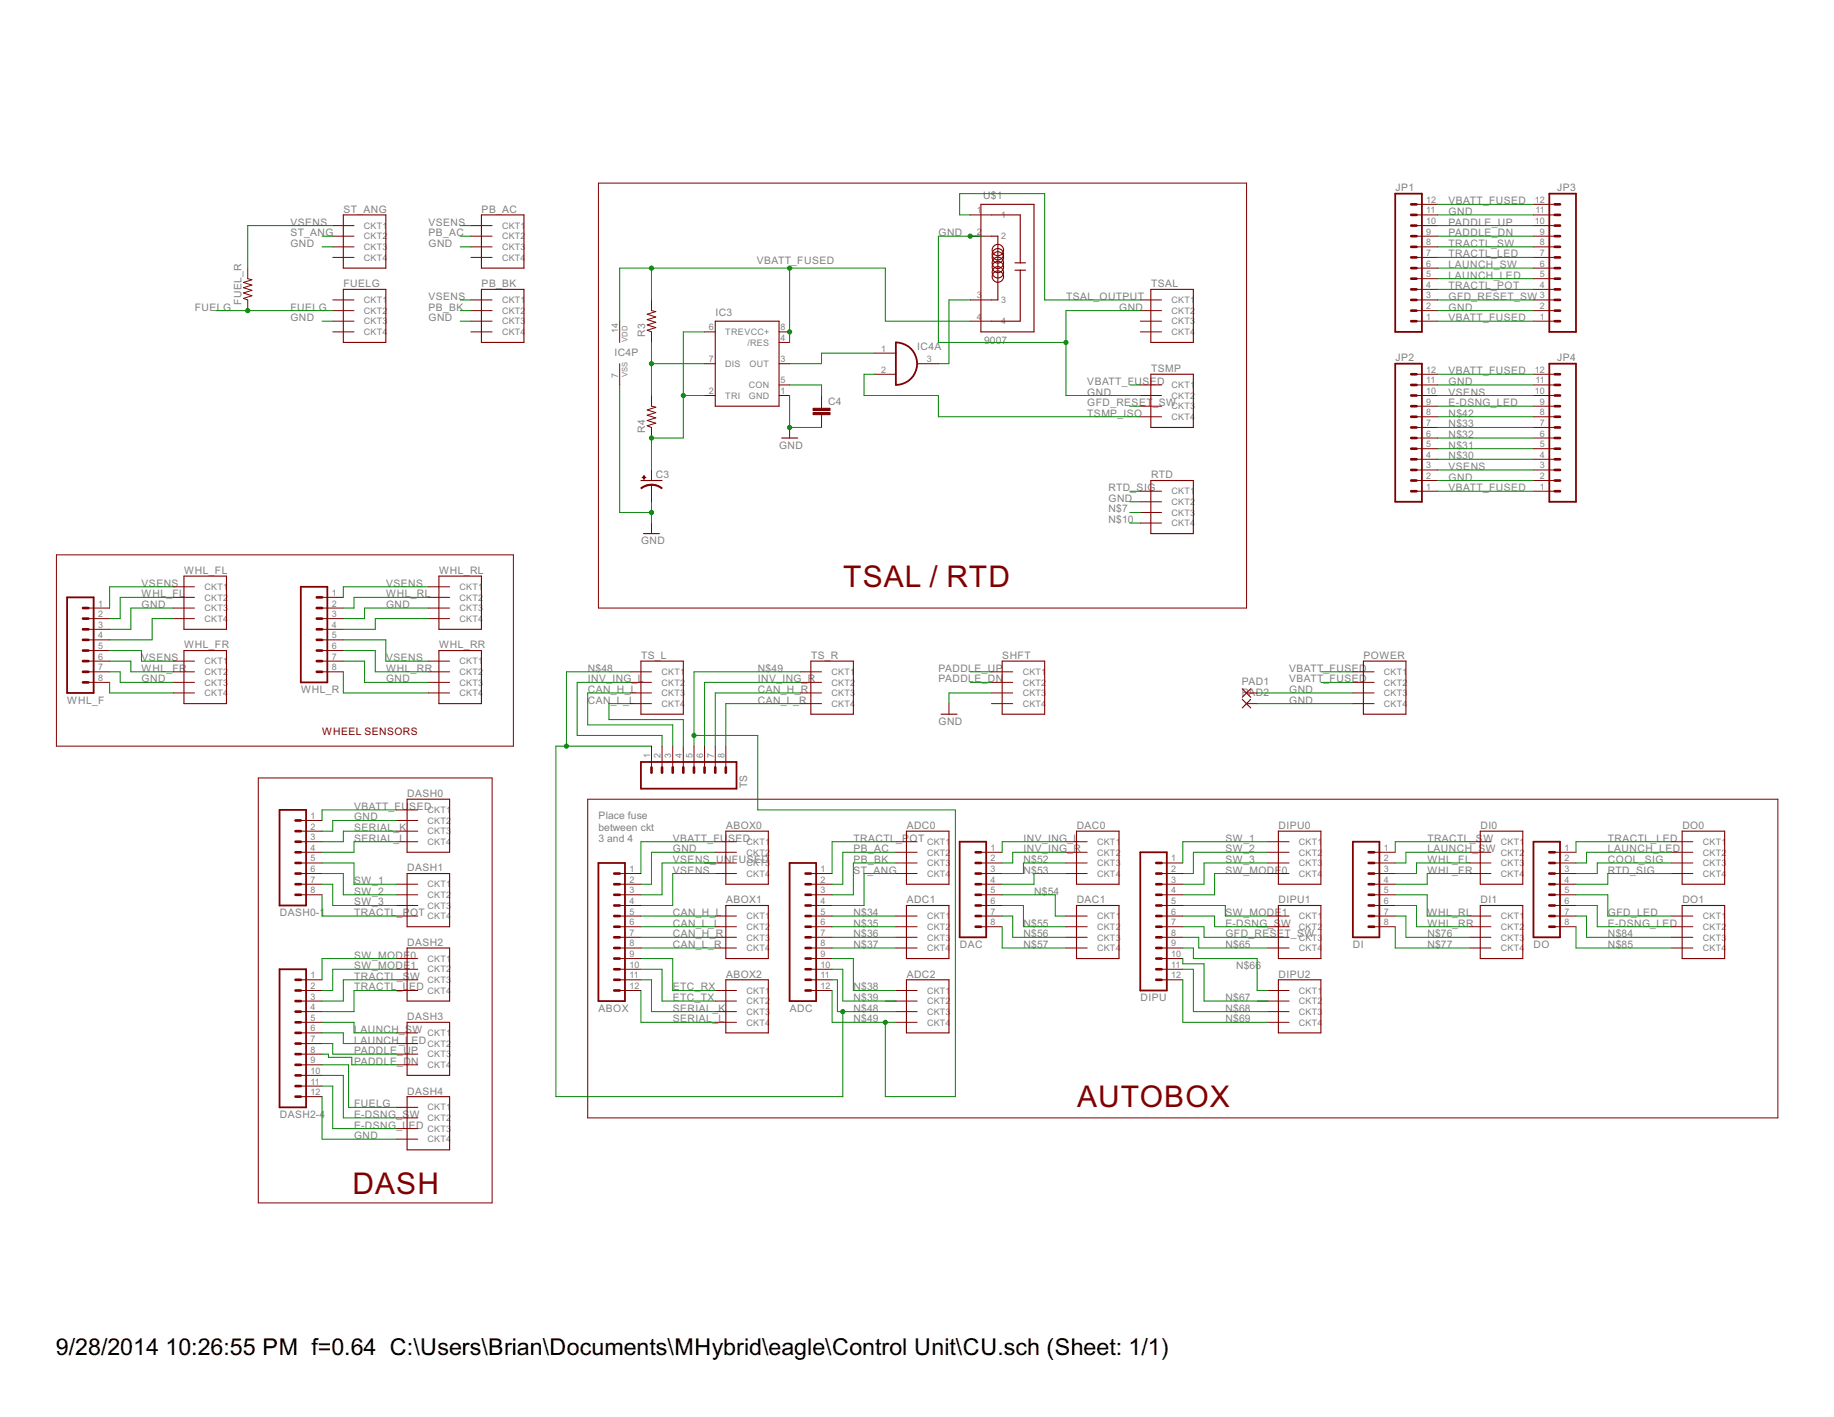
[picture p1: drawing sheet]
<svg xmlns="http://www.w3.org/2000/svg" width="279mm" height="216mm" viewBox="0 0 279 216" stroke-linecap="round" stroke-linejoin="round" font-family="sans-serif">
<defs><g id="words">
<g font-size="5.1" fill="#800000">
<text x="128.5" y="89.4">TSAL / RTD</text>
<text x="164.1" y="168.7">AUTOBOX</text>
<text x="53.7" y="182">DASH</text>
</g>
<g font-size="4">
<text x="8.5" y="206.4">9/28/2014</text>
<text x="25.2" y="206.4">10:26:55 PM f=0.64 C:\Users\Brian\Documents\MHybrid\eagle\Control Unit\CU.sch (Sheet: 1/1)</text>
</g>
<g font-size="1.8" fill="#808080">
<text x="212.6" y="29">JP1</text>
<text x="237.2" y="29">JP3</text>
<text x="44.2" y="34.4">VSENS</text>
<text x="44.2" y="36">ST_ANG</text>
<text x="52.3" y="32.4">ST_ANG</text>
<text x="65.3" y="34.4">VSENS</text>
<text x="65.3" y="36">PB_AC</text>
<text x="73.4" y="32.4">PB_AC</text>
<text x="143" y="36">GND</text>
<text x="149.8" y="30.3">U$1</text>
<text x="220.7" y="32.8">GND</text>
<text x="220.7" y="31.1">VBATT_FUSED</text>
<text x="220.7" y="34.4">PADDLE_UP</text>
<text x="220.7" y="36">PADDLE_DN</text>
<text x="44.2" y="37.6">GND</text>
<text x="65.3" y="37.6">GND</text>
<text x="115.3" y="40.2">VBATT_FUSED</text>
<text x="220.7" y="37.6">TRACTL_SW</text>
<text x="220.7" y="39.2">TRACTL_LED</text>
<text x="220.7" y="40.8">LAUNCH_SW</text>
<text x="29.7" y="47.3">FUELG</text>
<text x="36.8" y="46.5" transform="rotate(-90 36.8 46.5)">FUEL_R</text>
<text x="44.2" y="47.3">FUELG</text>
<text x="52.3" y="43.8">FUELG</text>
<text x="65.3" y="45.7">VSENS</text>
<text x="65.3" y="47.3">PB_BK</text>
<text x="73.4" y="43.8">PB_BK</text>
<text x="162.4" y="45.7">TSAL_OUTPUT</text>
<text x="170.5" y="47.3">GND</text>
<text x="175.4" y="43.8">TSAL</text>
<text x="220.7" y="47.3">GND</text>
<text x="220.7" y="44.1">TRACTL_POT</text>
<text x="220.7" y="42.5">LAUNCH_LED</text>
<text x="220.7" y="45.7">GFD_RESET_SW</text>
<text x="44.2" y="48.9">GND</text>
<text x="65.3" y="48.9">GND</text>
<text x="98.3" y="51.3" transform="rotate(-90 98.3 51.3)">R3</text>
<text x="109" y="48.1">IC3</text>
<text x="139.7" y="53.4">IC4A</text>
<text x="149.9" y="52.3">9007</text>
<text x="220.7" y="48.9">VBATT_FUSED</text>
<text x="93.6" y="54.2">IC4P</text>
<text x="165.6" y="58.7">VBATT_FUSED</text>
<text x="175.4" y="56.7">TSMP</text>
<text x="212.6" y="54.9">JP2</text>
<text x="220.7" y="58.7">GND</text>
<text x="220.7" y="57">VBATT_FUSED</text>
<text x="237.2" y="54.9">JP4</text>
<text x="98.3" y="65.9" transform="rotate(-90 98.3 65.9)">R4</text>
<text x="126.2" y="61.6">C4</text>
<text x="165.6" y="63.5">TSMP_ISO</text>
<text x="165.6" y="60.3">GND</text>
<text x="165.6" y="61.9">GFD_RESET</text>
<text x="175.6" y="61.9">_SW</text>
<text x="220.7" y="60.3">VSENS</text>
<text x="220.7" y="61.9">E-DSNG_LED</text>
<text x="220.7" y="65.1">N$33</text>
<text x="220.7" y="63.5">N$42</text>
<text x="118.7" y="68.4">GND</text>
<text x="220.7" y="71.6">VSENS</text>
<text x="220.7" y="70">N$30</text>
<text x="220.7" y="68.4">N$31</text>
<text x="220.7" y="66.7">N$32</text>
<text x="99.9" y="72.8">C3</text>
<text x="168.9" y="76.5">GND</text>
<text x="168.9" y="74.8">RTD_SIG</text>
<text x="175.4" y="72.9">RTD</text>
<text x="220.7" y="73.2">GND</text>
<text x="220.7" y="74.8">VBATT_FUSED</text>
<text x="97.7" y="82.9">GND</text>
<text x="168.9" y="78.1">N$7</text>
<text x="168.9" y="79.7">N$10</text>
<text x="21.6" y="89.4">VSENS</text>
<text x="28.1" y="87.5">WHL_FL</text>
<text x="58.8" y="89.4">VSENS</text>
<text x="66.9" y="87.5">WHL_RL</text>
<text x="21.6" y="92.6">GND</text>
<text x="21.6" y="91">WHL_FL</text>
<text x="58.8" y="92.6">GND</text>
<text x="58.8" y="91">WHL_RL</text>
<text x="21.6" y="100.7">VSENS</text>
<text x="28.1" y="98.8">WHL_FR</text>
<text x="58.8" y="100.7">VSENS</text>
<text x="66.9" y="98.8">WHL_RR</text>
<text x="97.7" y="100.4">TS_L</text>
<text x="123.6" y="100.4">TS_R</text>
<text x="152.7" y="100.4">SHFT</text>
<text x="207.7" y="100.4">POWER</text>
<text x="10.2" y="107.2">WHL_F</text>
<text x="21.6" y="104">GND</text>
<text x="21.6" y="102.4">WHL_FR</text>
<text x="45.9" y="105.6">WHL_R</text>
<text x="58.8" y="104">GND</text>
<text x="58.8" y="102.4">WHL_RR</text>
<text x="89.6" y="105.6">CAN_H_L</text>
<text x="89.6" y="107.2">CAN_L_L</text>
<text x="89.6" y="102.4">N$48</text>
<text x="89.6" y="104">INV_ING_L</text>
<text x="115.5" y="105.6">CAN_H_R</text>
<text x="115.5" y="107.2">CAN_L_R</text>
<text x="115.5" y="102.4">N$49</text>
<text x="115.5" y="104">INV_ING_R</text>
<text x="143" y="102.4">PADDLE_UP</text>
<text x="143" y="104">PADDLE_DN</text>
<text x="189.2" y="104.4">PAD1</text>
<text x="189.2" y="106">PAD2</text>
<text x="196.4" y="107.2">GND</text>
<text x="196.4" y="105.6">GND</text>
<text x="196.4" y="102.4">VBATT_FUSED</text>
<text x="196.4" y="104">VBATT_FUSED</text>
<text x="143" y="110.4">GND</text>
<text x="54" y="125">GND</text>
<text x="54" y="123.4">VBATT_FU</text>
<text x="62" y="121.5">DASH0</text>
<text x="62.4" y="123.4">SED</text>
<text x="91.2" y="124.9">Place fuse</text>
<text x="113.8" y="120.1" transform="rotate(-90 113.8 120.1)">TS</text>
<text x="54" y="126.6">SERIAL_K</text>
<text x="54" y="128.2">SERIAL_L</text>
<text x="91.2" y="126.6">between ckt</text>
<text x="91.2" y="128.2">3 and 4</text>
<text x="102.5" y="129.9">GND</text>
<text x="102.5" y="128.2">VBATT_FU</text>
<text x="102.5" y="131.5">VSENS_UNFUSED</text>
<text x="110.6" y="126.3">ABOX0</text>
<text x="110.9" y="128.2">SED</text>
<text x="130" y="129.9">PB_AC</text>
<text x="130" y="131.5">PB_BK</text>
<text x="130" y="128.2">TRACTL_P</text>
<text x="138.1" y="126.3">ADC0</text>
<text x="138.6" y="128.2">OT</text>
<text x="155.9" y="128.2">INV_ING_L</text>
<text x="155.9" y="129.9">INV_ING_R</text>
<text x="155.9" y="131.5">N$52</text>
<text x="164" y="126.3">DAC0</text>
<text x="186.7" y="128.2">SW_1</text>
<text x="186.7" y="129.9">SW_2</text>
<text x="186.7" y="131.5">SW_3</text>
<text x="194.8" y="126.3">DIPU0</text>
<text x="217.4" y="128.2">TRACTL_S</text>
<text x="217.4" y="129.9">LAUNCH_SW</text>
<text x="217.4" y="131.5">WHL_FL</text>
<text x="225.5" y="126.3">DI0</text>
<text x="226" y="128.2">W</text>
<text x="245" y="128.2">TRACTL_LED</text>
<text x="245" y="129.9">LAUNCH_LED</text>
<text x="245" y="131.5">COOL_SIG</text>
<text x="256.3" y="126.3">DO0</text>
<text x="54" y="134.7">SW_1</text>
<text x="54" y="136.3">SW_2</text>
<text x="54" y="138">SW_3</text>
<text x="62" y="132.8">DASH1</text>
<text x="102.5" y="133.1">VSENS</text>
<text x="110.6" y="137.6">ABOX1</text>
<text x="130" y="133.1">ST</text>
<text x="132.1" y="133.1">_ANG</text>
<text x="138.1" y="137.6">ADC1</text>
<text x="155.9" y="133.1">N$53</text>
<text x="157.6" y="136.3">N$54</text>
<text x="164" y="137.6">DAC1</text>
<text x="186.7" y="133.1">SW_MODE</text>
<text x="194.8" y="137.6">DIPU1</text>
<text x="195.3" y="133.1">0</text>
<text x="217.4" y="133.1">WHL_FR</text>
<text x="225.5" y="137.6">DI1</text>
<text x="245" y="133.1">RTD_SIG</text>
<text x="256.3" y="137.6">DO1</text>
<text x="42.6" y="139.6">DASH0-1</text>
<text x="54" y="139.6">TRACTL_P</text>
<text x="62.5" y="139.6">OT</text>
<text x="102.5" y="139.6">CAN_H_L</text>
<text x="102.5" y="141.2">CAN_L_L</text>
<text x="102.5" y="142.8">CAN_H_R</text>
<text x="130" y="139.6">N$34</text>
<text x="130" y="141.2">N$35</text>
<text x="130" y="142.8">N$36</text>
<text x="155.9" y="141.2">N$55</text>
<text x="155.9" y="142.8">N$56</text>
<text x="186.7" y="139.6">SW_MODE</text>
<text x="186.7" y="141.2">E-DSNG_S</text>
<text x="186.7" y="142.8">GFD_RESET_SW</text>
<text x="195.2" y="141.2">W</text>
<text x="195.3" y="139.6">1</text>
<text x="217.4" y="139.6">WHL_RL</text>
<text x="217.4" y="141.2">WHL_RR</text>
<text x="217.4" y="142.8">N$76</text>
<text x="245" y="141.2">E-DSNG_LED</text>
<text x="245" y="139.6">GFD_LED</text>
<text x="245" y="142.8">N$84</text>
<text x="54" y="146.1">SW_MODE</text>
<text x="54" y="147.7">SW_MODE</text>
<text x="54" y="149.3">TRACTL_S</text>
<text x="62" y="144.1">DASH2</text>
<text x="62.5" y="149.3">W</text>
<text x="62.6" y="146.1">0</text>
<text x="62.6" y="147.7">1</text>
<text x="102.5" y="144.4">CAN_L_R</text>
<text x="110.6" y="149">ABOX2</text>
<text x="130" y="144.4">N$37</text>
<text x="138.1" y="149">ADC2</text>
<text x="146.2" y="144.4">DAC</text>
<text x="155.9" y="144.4">N$57</text>
<text x="186.7" y="144.4">N$65</text>
<text x="188.3" y="147.7">N$66</text>
<text x="194.8" y="149">DIPU2</text>
<text x="206.1" y="144.4">DI</text>
<text x="217.4" y="144.4">N$77</text>
<text x="233.6" y="144.4">DO</text>
<text x="245" y="144.4">N$85</text>
<text x="54" y="150.9">TRACTL_L</text>
<text x="62" y="155.4">DASH3</text>
<text x="62.3" y="150.9">ED</text>
<text x="91.2" y="154.2">ABOX</text>
<text x="102.5" y="154.1">SERIAL_K</text>
<text x="102.5" y="155.8">SERIAL_L</text>
<text x="102.5" y="150.9">ETC_RX</text>
<text x="102.5" y="152.5">ETC_TX</text>
<text x="120.3" y="154.2">ADC</text>
<text x="130" y="150.9">N$38</text>
<text x="130" y="152.5">N$39</text>
<text x="130" y="154.1">N$48</text>
<text x="130" y="155.8">N$49</text>
<text x="173.7" y="152.5">DIPU</text>
<text x="186.7" y="152.5">N$67</text>
<text x="186.7" y="154.1">N$68</text>
<text x="186.7" y="155.8">N$69</text>
<text x="54" y="157.4">LAUNCH_SW</text>
<text x="54" y="159">LAUNCH_LED</text>
<text x="54" y="160.6">PADDLE_UP</text>
<text x="54" y="162.2">PADDLE_DN</text>
<text x="62" y="166.8">DASH4</text>
<text x="42.6" y="170.3">DASH2-4</text>
<text x="54" y="173.6">GND</text>
<text x="54" y="168.7">FUELG</text>
<text x="54" y="170.3">E-DSNG_S</text>
<text x="54" y="171.9">E-DSNG_L</text>
<text x="62.3" y="171.9">ED</text>
<text x="62.4" y="170.3">W</text>
</g>
<text font-size="1.8" fill="#800000" x="49.1" y="112.1">WHEEL SENSORS</text>
<g font-size="1.5" fill="#808080">
<text x="55.4" y="34.9">CKT1</text>
<text x="76.5" y="34.9">CKT1</text>
<text x="148.8" y="32.5">1</text>
<text x="148.8" y="35.8">2</text>
<text x="152.5" y="33.2">1</text>
<text x="217.3" y="35.8">9</text>
<text x="217.3" y="34.1">10</text>
<text x="217.3" y="32.5">11</text>
<text x="217.3" y="30.9">12</text>
<text x="233.8" y="34.1">10</text>
<text x="233.8" y="30.9">12</text>
<text x="233.9" y="32.5">11</text>
<text x="234.6" y="35.8">9</text>
<text x="55.4" y="36.5">CKT2</text>
<text x="55.4" y="38.1">CKT3</text>
<text x="55.4" y="39.7">CKT4</text>
<text x="76.5" y="36.5">CKT2</text>
<text x="76.5" y="38.1">CKT3</text>
<text x="76.5" y="39.7">CKT4</text>
<text x="152.5" y="36.5">2</text>
<text x="217.3" y="40.6">6</text>
<text x="217.3" y="39">7</text>
<text x="217.3" y="37.4">8</text>
<text x="234.6" y="40.6">6</text>
<text x="234.6" y="39">7</text>
<text x="234.6" y="37.4">8</text>
<text x="55.4" y="46.2">CKT1</text>
<text x="55.4" y="47.8">CKT2</text>
<text x="76.5" y="46.2">CKT1</text>
<text x="76.5" y="47.8">CKT2</text>
<text x="148.8" y="45.5">3</text>
<text x="152.5" y="46.2">3</text>
<text x="178.5" y="46.2">CKT1</text>
<text x="178.5" y="47.8">CKT2</text>
<text x="217.3" y="47.1">2</text>
<text x="217.3" y="45.5">3</text>
<text x="217.3" y="43.9">4</text>
<text x="217.3" y="42.2">5</text>
<text x="234.6" y="47.1">2</text>
<text x="234.6" y="45.5">3</text>
<text x="234.6" y="43.9">4</text>
<text x="234.6" y="42.2">5</text>
<text x="55.4" y="49.4">CKT3</text>
<text x="55.4" y="51">CKT4</text>
<text x="76.5" y="49.4">CKT3</text>
<text x="76.5" y="51">CKT4</text>
<text x="94.2" y="50.7" transform="rotate(-90 94.2 50.7)">14</text>
<text x="108" y="50.3">6</text>
<text x="110.5" y="51">TREVCC+</text>
<text x="113.9" y="52.7">/RES</text>
<text x="118.9" y="50.3">8</text>
<text x="118.9" y="51.9">4</text>
<text x="134.2" y="53.6">1</text>
<text x="148.8" y="48.7">4</text>
<text x="152.5" y="49.4">4</text>
<text x="178.5" y="49.4">CKT3</text>
<text x="178.5" y="51">CKT4</text>
<text x="217.3" y="48.7">1</text>
<text x="234.6" y="48.7">1</text>
<text x="94.2" y="57.7" transform="rotate(-90 94.2 57.7)">7</text>
<text x="108" y="55.2">7</text>
<text x="110.5" y="55.9">DIS</text>
<text x="114.1" y="59.1">CON</text>
<text x="114.2" y="55.9">OUT</text>
<text x="118.9" y="55.2">3</text>
<text x="118.9" y="58.4">5</text>
<text x="134.2" y="56.8">2</text>
<text x="141.2" y="55.2">3</text>
<text x="178.5" y="59.1">CKT1</text>
<text x="217.3" y="58.4">11</text>
<text x="217.3" y="56.8">12</text>
<text x="233.8" y="56.8">12</text>
<text x="233.9" y="58.4">11</text>
<text x="108" y="60">2</text>
<text x="110.5" y="60.8">TRI</text>
<text x="114.1" y="60.8">GND</text>
<text x="118.9" y="60">1</text>
<text x="178.5" y="60.8">CKT2</text>
<text x="178.5" y="62.4">CKT3</text>
<text x="178.5" y="64">CKT4</text>
<text x="217.3" y="64.9">7</text>
<text x="217.3" y="63.3">8</text>
<text x="217.3" y="61.7">9</text>
<text x="217.3" y="60">10</text>
<text x="233.8" y="60">10</text>
<text x="234.6" y="64.9">7</text>
<text x="234.6" y="63.3">8</text>
<text x="234.6" y="61.7">9</text>
<text x="217.3" y="71.4">3</text>
<text x="217.3" y="69.8">4</text>
<text x="217.3" y="68.1">5</text>
<text x="217.3" y="66.5">6</text>
<text x="234.6" y="71.4">3</text>
<text x="234.6" y="69.8">4</text>
<text x="234.6" y="68.1">5</text>
<text x="234.6" y="66.5">6</text>
<text x="178.5" y="75.3">CKT1</text>
<text x="178.5" y="76.9">CKT2</text>
<text x="217.3" y="74.6">1</text>
<text x="217.3" y="73">2</text>
<text x="234.6" y="74.6">1</text>
<text x="234.6" y="73">2</text>
<text x="178.5" y="78.6">CKT3</text>
<text x="178.5" y="80.2">CKT4</text>
<text x="31.2" y="89.9">CKT1</text>
<text x="70" y="89.9">CKT1</text>
<text x="14.9" y="92.4">1</text>
<text x="14.9" y="94">2</text>
<text x="14.9" y="95.7">3</text>
<text x="31.2" y="91.5">CKT2</text>
<text x="31.2" y="93.1">CKT3</text>
<text x="31.2" y="94.7">CKT4</text>
<text x="50.6" y="90.8">1</text>
<text x="50.6" y="92.4">2</text>
<text x="50.6" y="94">3</text>
<text x="50.6" y="95.7">4</text>
<text x="70" y="91.5">CKT2</text>
<text x="70" y="93.1">CKT3</text>
<text x="70" y="94.7">CKT4</text>
<text x="14.9" y="97.3">4</text>
<text x="14.9" y="98.9">5</text>
<text x="14.9" y="100.5">6</text>
<text x="31.2" y="101.2">CKT1</text>
<text x="50.6" y="97.3">5</text>
<text x="50.6" y="98.9">6</text>
<text x="50.6" y="100.5">7</text>
<text x="70" y="101.2">CKT1</text>
<text x="14.9" y="102.1">7</text>
<text x="14.9" y="103.7">8</text>
<text x="31.2" y="102.8">CKT2</text>
<text x="31.2" y="104.5">CKT3</text>
<text x="31.2" y="106.1">CKT4</text>
<text x="50.6" y="102.1">8</text>
<text x="70" y="102.8">CKT2</text>
<text x="70" y="104.5">CKT3</text>
<text x="70" y="106.1">CKT4</text>
<text x="100.8" y="102.8">CKT1</text>
<text x="100.8" y="104.5">CKT2</text>
<text x="100.8" y="106.1">CKT3</text>
<text x="100.8" y="107.7">CKT4</text>
<text x="126.7" y="102.8">CKT1</text>
<text x="126.7" y="104.5">CKT2</text>
<text x="126.7" y="106.1">CKT3</text>
<text x="126.7" y="107.7">CKT4</text>
<text x="155.8" y="102.8">CKT1</text>
<text x="155.8" y="104.5">CKT2</text>
<text x="155.8" y="106.1">CKT3</text>
<text x="155.8" y="107.7">CKT4</text>
<text x="210.8" y="102.8">CKT1</text>
<text x="210.8" y="104.5">CKT2</text>
<text x="210.8" y="106.1">CKT3</text>
<text x="210.8" y="107.7">CKT4</text>
<text x="99" y="115.4" transform="rotate(-90 99 115.4)">1</text>
<text x="100.6" y="115.4" transform="rotate(-90 100.6 115.4)">2</text>
<text x="102.3" y="115.4" transform="rotate(-90 102.3 115.4)">3</text>
<text x="103.9" y="115.4" transform="rotate(-90 103.9 115.4)">4</text>
<text x="105.5" y="115.4" transform="rotate(-90 105.5 115.4)">5</text>
<text x="107.1" y="115.4" transform="rotate(-90 107.1 115.4)">6</text>
<text x="108.7" y="115.4" transform="rotate(-90 108.7 115.4)">7</text>
<text x="110.4" y="115.4" transform="rotate(-90 110.4 115.4)">8</text>
<text x="47.3" y="124.8">1</text>
<text x="65.2" y="123.9">CKT1</text>
<text x="65.2" y="125.5">CKT2</text>
<text x="47.3" y="126.4">2</text>
<text x="47.3" y="128">3</text>
<text x="47.3" y="129.6">4</text>
<text x="47.3" y="131.3">5</text>
<text x="65.2" y="127.1">CKT3</text>
<text x="65.2" y="128.7">CKT4</text>
<text x="113.7" y="128.7">CKT1</text>
<text x="113.7" y="130.4">CKT2</text>
<text x="113.7" y="132">CKT3</text>
<text x="141.2" y="128.7">CKT1</text>
<text x="141.2" y="130.4">CKT2</text>
<text x="141.2" y="132">CKT3</text>
<text x="150.9" y="129.6">1</text>
<text x="150.9" y="131.3">2</text>
<text x="167.1" y="128.7">CKT1</text>
<text x="167.1" y="130.4">CKT2</text>
<text x="167.1" y="132">CKT3</text>
<text x="178.4" y="131.3">1</text>
<text x="197.9" y="128.7">CKT1</text>
<text x="197.9" y="130.4">CKT2</text>
<text x="197.9" y="132">CKT3</text>
<text x="210.8" y="129.6">1</text>
<text x="210.8" y="131.3">2</text>
<text x="228.6" y="128.7">CKT1</text>
<text x="228.6" y="130.4">CKT2</text>
<text x="228.6" y="132">CKT3</text>
<text x="238.3" y="129.6">1</text>
<text x="238.3" y="131.3">2</text>
<text x="259.4" y="128.7">CKT1</text>
<text x="259.4" y="130.4">CKT2</text>
<text x="259.4" y="132">CKT3</text>
<text x="47.3" y="132.9">6</text>
<text x="47.3" y="134.5">7</text>
<text x="47.3" y="136.1">8</text>
<text x="65.2" y="135.2">CKT1</text>
<text x="65.2" y="136.8">CKT2</text>
<text x="95.9" y="132.9">1</text>
<text x="95.9" y="134.5">2</text>
<text x="95.9" y="136.1">3</text>
<text x="95.9" y="137.7">4</text>
<text x="113.7" y="133.6">CKT4</text>
<text x="125" y="132.9">1</text>
<text x="125" y="134.5">2</text>
<text x="125" y="136.1">3</text>
<text x="125" y="137.7">4</text>
<text x="141.2" y="133.6">CKT4</text>
<text x="150.9" y="132.9">3</text>
<text x="150.9" y="134.5">4</text>
<text x="150.9" y="136.1">5</text>
<text x="150.9" y="137.7">6</text>
<text x="167.1" y="133.6">CKT4</text>
<text x="178.4" y="132.9">2</text>
<text x="178.4" y="134.5">3</text>
<text x="178.4" y="136.1">4</text>
<text x="178.4" y="137.7">5</text>
<text x="197.9" y="133.6">CKT4</text>
<text x="210.8" y="132.9">3</text>
<text x="210.8" y="134.5">4</text>
<text x="210.8" y="136.1">5</text>
<text x="210.8" y="137.7">6</text>
<text x="228.6" y="133.6">CKT4</text>
<text x="238.3" y="132.9">3</text>
<text x="238.3" y="134.5">4</text>
<text x="238.3" y="136.1">5</text>
<text x="238.3" y="137.7">6</text>
<text x="259.4" y="133.6">CKT4</text>
<text x="65.2" y="138.4">CKT3</text>
<text x="65.2" y="140.1">CKT4</text>
<text x="95.9" y="139.4">5</text>
<text x="95.9" y="141">6</text>
<text x="95.9" y="142.6">7</text>
<text x="113.7" y="140.1">CKT1</text>
<text x="113.7" y="141.7">CKT2</text>
<text x="113.7" y="143.3">CKT3</text>
<text x="125" y="139.4">5</text>
<text x="125" y="141">6</text>
<text x="125" y="142.6">7</text>
<text x="141.2" y="140.1">CKT1</text>
<text x="141.2" y="141.7">CKT2</text>
<text x="141.2" y="143.3">CKT3</text>
<text x="150.9" y="139.4">7</text>
<text x="150.9" y="141">8</text>
<text x="167.1" y="140.1">CKT1</text>
<text x="167.1" y="141.7">CKT2</text>
<text x="167.1" y="143.3">CKT3</text>
<text x="178.4" y="139.4">6</text>
<text x="178.4" y="141">7</text>
<text x="178.4" y="142.6">8</text>
<text x="197.9" y="140.1">CKT1</text>
<text x="197.9" y="141.7">CKT2</text>
<text x="197.9" y="143.3">CKT3</text>
<text x="210.8" y="139.4">7</text>
<text x="210.8" y="141">8</text>
<text x="228.6" y="140.1">CKT1</text>
<text x="228.6" y="141.7">CKT2</text>
<text x="228.6" y="143.3">CKT3</text>
<text x="238.3" y="139.4">7</text>
<text x="238.3" y="141">8</text>
<text x="259.4" y="140.1">CKT1</text>
<text x="259.4" y="141.7">CKT2</text>
<text x="259.4" y="143.3">CKT3</text>
<text x="47.3" y="149.1">1</text>
<text x="65.2" y="146.5">CKT1</text>
<text x="65.2" y="148.2">CKT2</text>
<text x="65.2" y="149.8">CKT3</text>
<text x="95.9" y="144.2">8</text>
<text x="95.9" y="145.8">9</text>
<text x="95.9" y="147.4">10</text>
<text x="95.9" y="149.1">11</text>
<text x="113.7" y="144.9">CKT4</text>
<text x="125" y="144.2">8</text>
<text x="125" y="145.8">9</text>
<text x="125" y="147.4">10</text>
<text x="125" y="149.1">11</text>
<text x="141.2" y="144.9">CKT4</text>
<text x="167.1" y="144.9">CKT4</text>
<text x="178.4" y="144.2">9</text>
<text x="178.4" y="145.8">10</text>
<text x="178.4" y="147.4">11</text>
<text x="178.4" y="149.1">12</text>
<text x="197.9" y="144.9">CKT4</text>
<text x="228.6" y="144.9">CKT4</text>
<text x="259.4" y="144.9">CKT4</text>
<text x="47.3" y="150.7">2</text>
<text x="47.3" y="152.3">3</text>
<text x="47.3" y="153.9">4</text>
<text x="47.3" y="155.5">5</text>
<text x="65.2" y="151.4">CKT4</text>
<text x="95.9" y="150.7">12</text>
<text x="113.7" y="151.4">CKT1</text>
<text x="113.7" y="153">CKT2</text>
<text x="113.7" y="154.6">CKT3</text>
<text x="125" y="150.7">12</text>
<text x="141.2" y="151.4">CKT1</text>
<text x="141.2" y="153">CKT2</text>
<text x="141.2" y="154.6">CKT3</text>
<text x="197.9" y="151.4">CKT1</text>
<text x="197.9" y="153">CKT2</text>
<text x="197.9" y="154.6">CKT3</text>
<text x="47.3" y="157.2">6</text>
<text x="47.3" y="158.8">7</text>
<text x="47.3" y="160.4">8</text>
<text x="65.2" y="157.9">CKT1</text>
<text x="65.2" y="159.5">CKT2</text>
<text x="65.2" y="161.1">CKT3</text>
<text x="113.7" y="156.2">CKT4</text>
<text x="141.2" y="156.2">CKT4</text>
<text x="197.9" y="156.2">CKT4</text>
<text x="47.3" y="162">9</text>
<text x="47.3" y="163.6">10</text>
<text x="47.3" y="165.2">11</text>
<text x="47.3" y="166.9">12</text>
<text x="65.2" y="162.7">CKT4</text>
<text x="65.2" y="169.2">CKT1</text>
<text x="65.2" y="170.8">CKT2</text>
<text x="65.2" y="172.4">CKT3</text>
<text x="65.2" y="174.1">CKT4</text>
</g>
<g font-size="1.3" fill="#808080">
<text x="95.6" y="52.2" transform="rotate(-90 95.6 52.2)">VDD</text>
<text x="95.6" y="57.5" transform="rotate(-90 95.6 57.5)">VSS</text>
</g>
</g></defs>
<g fill="none" stroke="#800000" stroke-width=".15">
<path d="M50.7 34.4h3.2M50.7 36h3.2M50.7 37.6h3.2M50.7 39.2h3.2M71.7 34.4h3.3M71.7 36h3.3M71.7 37.6h3.3M71.7 39.2h3.3M91.2 27.9h98.7v64.7h-98.7zM147.8 36h3.2M147.8 32.7h3.2M215.8 34.4h3.2"/>
<path d="M215.8 36h3.2M215.8 37.6h3.2M215.8 39.2h3.2M215.8 32.7h3.2M215.8 31.1h3.2M233.6 34.4h3.3M233.6 36h3.3M233.6 37.6h3.3M233.6 39.2h3.3M233.6 32.7h3.3M233.6 31.1h3.3M37.7 40.9v1.6l.7 .1-1.3 .4 1.3 .4-1.3 .4 1.3 .4-1.3 .4 1.3 .5-1.3 .4 .6 .2v1.6"/>
<path d="M50.7 45.7h3.2M50.7 47.3h3.2M50.7 48.9h3.2M50.7 50.6h3.2M71.7 45.7h3.3M71.7 47.3h3.3M71.7 48.9h3.3M71.7 50.6h3.3M94.4 48.9v3.3M94.4 55.4v3.3M99.3 45.7v1.6l.6 .2-1.3 .4 1.3 .4-1.3 .4 1.3 .4-1.3 .4 1.3 .4-1.3 .4 .7 .3v1.6M107.3 50.6h1.7"/>
<path d="M107.3 55.4h1.7M118.7 50.6h1.6M118.7 58.7h1.6M118.7 55.4h1.6M118.7 52.2h1.6M133.2 53.8h3.3M133.2 57h3.3M139.7 55.4h3.3M147.8 45.7h3.2M147.8 48.9h3.2M173.7 45.7h3.3M173.7 47.3h3.3"/>
<path d="M173.7 48.9h3.3M173.7 50.6h3.3M173.7 58.7h3.3M215.8 45.7h3.2M215.8 47.3h3.2M215.8 48.9h3.2M215.8 58.7h3.2M215.8 57h3.2M215.8 44.1h3.2M215.8 42.5h3.2M215.8 40.9h3.2M233.6 45.7h3.3"/>
<path d="M233.6 47.3h3.3M233.6 48.9h3.3M233.6 58.7h3.3M233.6 57h3.3M233.6 44.1h3.3M233.6 42.5h3.3M233.6 40.9h3.3M99.3 60.3v1.6l.6 .1-1.3 .5 1.3 .4-1.3 .4 1.3 .4-1.3 .4 1.3 .4-1.3 .4 .7 .2v1.6M99.3 71.6v1.6M99.3 73.9v2.6M99.3 79.7v1.6M107.3 60.3h1.7"/>
<path d="M118.7 60.3h1.6M120.3 65.1v1.6M125.2 60.3v1.9M125.2 63.2v1.9M173.7 74.8h3.3M173.7 76.5h3.3M173.7 78.1h3.3M173.7 79.7h3.3M173.7 60.3h3.3M173.7 61.9h3.3M173.7 63.5h3.3M215.8 74.8h3.2"/>
<path d="M215.8 60.3h3.2M215.8 61.9h3.2M215.8 63.5h3.2M215.8 73.2h3.2M215.8 71.6h3.2M215.8 70h3.2M215.8 68.4h3.2M215.8 66.7h3.2M215.8 65.1h3.2M233.6 74.8h3.3M233.6 60.3h3.3M233.6 61.9h3.3"/>
<path d="M233.6 63.5h3.3M233.6 73.2h3.3M233.6 71.6h3.3M233.6 70h3.3M233.6 68.4h3.3M233.6 66.7h3.3M233.6 65.1h3.3M8.6 84.5h69.6v29.2h-69.6zM13.5 92.6h3.2M13.5 94.3h3.2M13.5 95.9h3.2M13.5 97.5h3.2"/>
<path d="M13.5 99.1h3.2M26.4 92.6h3.2M26.4 89.4h3.2M26.4 91h3.2M26.4 94.3h3.2M49.1 92.6h3.2M49.1 91h3.2M49.1 94.3h3.2M49.1 95.9h3.2M49.1 97.5h3.2M49.1 99.1h3.2M65.3 92.6h3.2"/>
<path d="M65.3 89.4h3.2M65.3 91h3.2M65.3 94.3h3.2M13.5 100.7h3.2M13.5 102.4h3.2M13.5 104h3.2M26.4 100.7h3.2M26.4 102.4h3.2M26.4 104h3.2M26.4 105.6h3.2M39.3 118.5h35.7v64.8h-35.7zM49.1 100.7h3.2"/>
<path d="M49.1 102.4h3.2M65.3 100.7h3.2M65.3 102.4h3.2M65.3 104h3.2M65.3 105.6h3.2M96 102.4h3.3M96 104h3.3M96 105.6h3.3M96 107.2h3.3M99.3 113.7v3.2M100.9 113.7v3.2M102.5 113.7v3.2"/>
<path d="M104.1 113.7v3.2M105.7 113.7v3.2M107.3 113.7v3.2M109 113.7v3.2M110.6 113.7v3.2M121.9 102.4h3.3M121.9 104h3.3M121.9 105.6h3.3M121.9 107.2h3.3M144.6 107.2v1.6M151 102.4h3.3M151 104h3.3"/>
<path d="M151 105.6h3.3M151 107.2h3.3M189.9 105.6h1.6M189.9 107.2h1.6M206.1 102.4h3.2M206.1 104h3.2M206.1 105.6h3.2M206.1 107.2h3.2M45.8 128.2h3.3M45.8 129.9h3.3M45.8 131.5h3.3M45.8 133.1h3.3"/>
<path d="M45.8 125h3.3M45.8 126.6h3.3M45.8 134.7h3.3M45.8 136.3h3.3M60.4 128.2h3.2M60.4 139.6h3.2M60.4 123.4h3.2M60.4 125h3.2M60.4 126.6h3.2M60.4 134.7h3.2M60.4 136.3h3.2M60.4 138h3.2"/>
<path d="M89.5 121.8h181.3v48.5h-181.3zM94.4 133.1h3.2M94.4 139.6h3.2M94.4 134.7h3.2M94.4 136.3h3.2M94.4 138h3.2M109 128.2h3.2M109 129.9h3.2M109 131.5h3.2M109 133.1h3.2M109 139.6h3.2M123.5 133.1h3.3"/>
<path d="M123.5 139.6h3.3M123.5 134.7h3.3M123.5 136.3h3.3M123.5 138h3.3M136.5 128.2h3.2M136.5 129.9h3.2M136.5 131.5h3.2M136.5 133.1h3.2M136.5 139.6h3.2M149.4 129.9h3.3M149.4 131.5h3.3M149.4 133.1h3.3"/>
<path d="M149.4 139.6h3.3M149.4 134.7h3.3M149.4 136.3h3.3M149.4 138h3.3M162.4 128.2h3.2M162.4 129.9h3.2M162.4 131.5h3.2M162.4 133.1h3.2M162.4 139.6h3.2M177 131.5h3.2M177 133.1h3.2M177 139.6h3.2"/>
<path d="M177 134.7h3.2M177 136.3h3.2M177 138h3.2M193.1 128.2h3.3M193.1 129.9h3.3M193.1 131.5h3.3M193.1 133.1h3.3M193.1 139.6h3.3M209.3 129.9h3.3M209.3 131.5h3.3M209.3 133.1h3.3M209.3 139.6h3.3"/>
<path d="M209.3 134.7h3.3M209.3 136.3h3.3M209.3 138h3.3M223.9 128.2h3.2M223.9 129.9h3.2M223.9 131.5h3.2M223.9 133.1h3.2M223.9 139.6h3.2M236.9 129.9h3.2M236.9 131.5h3.2M236.9 133.1h3.2M236.9 139.6h3.2"/>
<path d="M236.9 134.7h3.2M236.9 136.3h3.2M236.9 138h3.2M254.7 128.2h3.2M254.7 129.9h3.2M254.7 131.5h3.2M254.7 133.1h3.2M254.7 139.6h3.2M45.8 150.9h3.3M45.8 152.5h3.3M45.8 154.1h3.3M45.8 155.8h3.3"/>
<path d="M45.8 157.4h3.3M45.8 159h3.3M45.8 149.3h3.3M60.4 150.9h3.2M60.4 157.4h3.2M60.4 159h3.2M60.4 146h3.2M60.4 147.7h3.2M60.4 149.3h3.2M94.4 141.2h3.2M94.4 142.8h3.2M94.4 144.4h3.2"/>
<path d="M94.4 150.9h3.2M94.4 146h3.2M94.4 147.7h3.2M94.4 149.3h3.2M109 141.2h3.2M109 142.8h3.2M109 144.4h3.2M109 150.9h3.2M109 152.5h3.2M109 154.1h3.2M109 155.8h3.2M123.5 141.2h3.3"/>
<path d="M123.5 142.8h3.3M123.5 144.4h3.3M123.5 150.9h3.3M123.5 146h3.3M123.5 147.7h3.3M123.5 149.3h3.3M136.5 141.2h3.2M136.5 142.8h3.2M136.5 144.4h3.2M136.5 150.9h3.2M136.5 152.5h3.2M136.5 154.1h3.2"/>
<path d="M136.5 155.8h3.2M149.4 141.2h3.3M162.4 141.2h3.2M162.4 142.8h3.2M162.4 144.4h3.2M177 141.2h3.2M177 142.8h3.2M177 144.4h3.2M177 146h3.2M177 147.7h3.2M177 149.3h3.2M193.1 141.2h3.3"/>
<path d="M193.1 142.8h3.3M193.1 144.4h3.3M193.1 150.9h3.3M193.1 152.5h3.3M193.1 154.1h3.3M193.1 155.8h3.3M209.3 141.2h3.3M223.9 141.2h3.2M223.9 142.8h3.2M223.9 144.4h3.2M236.9 141.2h3.2M254.7 141.2h3.2"/>
<path d="M254.7 142.8h3.2M254.7 144.4h3.2M45.8 160.6h3.3M45.8 162.2h3.3M45.8 163.9h3.3M45.8 165.5h3.3M45.8 167.1h3.3M60.4 170.3h3.2M60.4 168.7h3.2M60.4 172h3.2M60.4 173.6h3.2M60.4 160.6h3.2"/>
<path d="M60.4 162.2h3.2"/>
</g>
<g fill="none" stroke="#800000" stroke-width=".17">
<path d="M52.3 32.7h6.5v8.2h-6.5zM73.3 32.7h6.5v8.2h-6.5zM149.4 31.1h8.1v19.5h-8.1zM151 32.7h4.4v7.3M151 36h1v9.7h-1M52.3 44.1h6.5v8.1h-6.5zM73.3 44.1h6.5v8.1h-6.5zM109 48.9h9.7v13h-9.7zM154.6 41.2h1.6M154.6 40h1.6M155.4 41.2v7.7h-4.4M175.3 44.1h6.5v8.1h-6.5z"/>
<path d="M175.3 57h6.5v8.1h-6.5zM97.6 73.2h3.3M119.1 66.7h2.4M175.3 73.2h6.5v8.1h-6.5zM28 87.8h6.5v8.1h-6.5zM28 99.1h6.5v8.1h-6.5zM66.9 87.8h6.4v8.1h-6.4zM66.9 99.1h6.4v8.1h-6.4zM98 81.3h2.5M97.6 100.7h6.5v8.1h-6.5zM123.5 100.7h6.5v8.1h-6.5zM143.4 108.8h2.4"/>
<path d="M152.7 100.7h6.5v8.1h-6.5zM189.3 104.9l1.2 1.3M189.3 106.6l1.2 1.3M190.5 104.9l-1.2 1.3M190.5 106.6l-1.2 1.3M207.7 100.7h6.5v8.1h-6.5zM62 121.8h6.5v8.1h-6.5zM62 133.1h6.5v8.1h-6.5zM110.6 126.6h6.5v8.1h-6.5zM110.6 138h6.5v8h-6.5zM138.1 126.6h6.5v8.1h-6.5zM138.1 138h6.5v8h-6.5z"/>
<path d="M164 126.6h6.5v8.1h-6.5zM164 138h6.5v8h-6.5zM194.8 126.6h6.4v8.1h-6.4zM194.8 138h6.4v8h-6.4zM225.5 126.6h6.5v8.1h-6.5zM225.5 138h6.5v8h-6.5zM256.3 126.6h6.4v8.1h-6.4zM256.3 138h6.4v8h-6.4zM62 144.4h6.5v8.1h-6.5zM62 155.8h6.5v8.1h-6.5zM110.6 149.3h6.5v8.1h-6.5zM138.1 149.3h6.5v8.1h-6.5z"/>
<path d="M194.8 149.3h6.4v8.1h-6.4zM62 167.1h6.5v8.1h-6.5z"/>
<circle cx="152" cy="39.2" r=".87"/>
<circle cx="152" cy="38.7" r=".87"/>
<circle cx="152" cy="38.1" r=".87"/>
<circle cx="152" cy="41.5" r=".87"/>
<circle cx="152" cy="40.7" r=".87"/>
<circle cx="152" cy="40" r=".87"/>
<circle cx="152" cy="42.1" r=".87"/>
</g>
<g fill="none" stroke="#800000" stroke-width=".28">
<path d="M212.6 29.5h4v21.1h-4zM236 29.5h4.1v21.1h-4.1zM136.5 52.2a3.2 3.2 0 0 1 3.2 3.2 3.2 3.2 0 0 1-3.2 3.3zM212.6 55.4h4v21.1h-4zM236 55.4h4.1v21.1h-4.1zM10.2 91h4.1v14.6h-4.1zM45.8 89.4h4.1v14.6h-4.1zM97.6 116.1h14.6v4.1h-14.6zM42.6 123.4h4v14.6h-4zM91.2 131.5h4v21h-4zM120.3 131.5h4v21h-4zM146.2 128.2h4v14.6h-4z"/>
<path d="M173.7 129.9h4.1v21h-4.1zM206.1 128.2h4v14.6h-4zM233.6 128.2h4.1v14.6h-4.1zM42.6 147.7h4v21h-4z"/>
</g>
<g fill="#800000" stroke="#800000" stroke-width=".15">
<path d="M99.3 73.8l1 .2 .6 .3-.1 .2a2.44 2.44 0 0 0-1.5-.6z" fill-rule="evenodd"/>
<path d="M97.6 74.3l.2-.1a2.29 2.29 0 0 1 1.5-.4v.2a2.48 2.48 0 0 0-1.6 .5z" fill-rule="evenodd"/>
</g>
<g fill="#800000" stroke="#800000" stroke-width=".15">
<path d="M97.8 72.7h.6v.1h-.6z"/>
<path d="M98.1 72.5v.5z"/>
<path d="M123.9 62.8h2.5v.4h-2.5z"/>
<path d="M123.9 62.2h2.5v.3h-2.5z"/>
</g>
<g fill="none" stroke="#800000" stroke-width=".4">
<path d="M215 39.2h.8M215 37.6h.8M215 36h.8M215 34.4h.8M215 32.7h.8M215 31.1h.8M236.9 39.2h.8M236.9 37.6h.8M236.9 36h.8M236.9 34.4h.8M236.9 32.7h.8M236.9 31.1h.8"/>
<path d="M215 45.7h.8M215 47.3h.8M215 48.9h.8M215 42.5h.8M215 44.1h.8M215 40.9h.8M215 58.7h.8M215 57h.8M236.9 45.7h.8M236.9 47.3h.8M236.9 48.9h.8M236.9 42.5h.8"/>
<path d="M236.9 44.1h.8M236.9 40.9h.8M236.9 58.7h.8M236.9 57h.8M215 71.6h.8M215 73.2h.8M215 74.8h.8M215 68.4h.8M215 70h.8M215 66.7h.8M215 65.1h.8M215 63.5h.8"/>
<path d="M215 61.9h.8M215 60.3h.8M236.9 71.6h.8M236.9 73.2h.8M236.9 74.8h.8M236.9 68.4h.8M236.9 70h.8M236.9 66.7h.8M236.9 65.1h.8M236.9 63.5h.8M236.9 61.9h.8M236.9 60.3h.8"/>
<path d="M12.6 95.9h.9M12.6 94.3h.9M12.6 92.6h.9M12.6 99.1h.9M12.6 97.5h.9M48.3 95.9h.8M48.3 94.3h.8M48.3 92.6h.8M48.3 99.1h.8M48.3 97.5h.8M48.3 91h.8M12.6 100.7h.9"/>
<path d="M12.6 102.4h.9M12.6 104h.9M48.3 100.7h.8M48.3 102.4h.8M99.3 116.9v.8M100.9 116.9v.8M102.5 116.9v.8M104.1 116.9v.8M105.7 116.9v.8M107.3 116.9v.8M109 116.9v.8M110.6 116.9v.8"/>
<path d="M45 133.1h.8M45 131.5h.8M45 129.9h.8M45 136.3h.8M45 134.7h.8M45 128.2h.8M45 126.6h.8M45 125h.8M93.6 133.1h.8M93.6 136.3h.8M93.6 134.7h.8M93.6 138h.8"/>
<path d="M93.6 139.6h.8M122.7 133.1h.8M122.7 136.3h.8M122.7 134.7h.8M122.7 138h.8M122.7 139.6h.8M148.6 133.1h.8M148.6 131.5h.8M148.6 129.9h.8M148.6 136.3h.8M148.6 134.7h.8M148.6 138h.8"/>
<path d="M148.6 139.6h.8M176.1 133.1h.9M176.1 131.5h.9M176.1 136.3h.9M176.1 134.7h.9M176.1 138h.9M176.1 139.6h.9M208.5 133.1h.8M208.5 131.5h.8M208.5 129.9h.8M208.5 136.3h.8M208.5 134.7h.8"/>
<path d="M208.5 138h.8M208.5 139.6h.8M236 133.1h.9M236 131.5h.9M236 129.9h.9M236 136.3h.9M236 134.7h.9M236 138h.9M236 139.6h.9M45 149.3h.8M45 150.9h.8M45 152.5h.8"/>
<path d="M45 155.8h.8M45 154.1h.8M45 157.4h.8M45 159h.8M93.6 141.2h.8M93.6 142.8h.8M93.6 144.4h.8M93.6 146h.8M93.6 147.7h.8M93.6 149.3h.8M93.6 150.9h.8M122.7 141.2h.8"/>
<path d="M122.7 142.8h.8M122.7 144.4h.8M122.7 146h.8M122.7 147.7h.8M122.7 149.3h.8M122.7 150.9h.8M148.6 141.2h.8M176.1 141.2h.9M176.1 142.8h.9M176.1 144.4h.9M176.1 146h.9M176.1 147.7h.9"/>
<path d="M176.1 149.3h.9M208.5 141.2h.8M236 141.2h.9M45 160.6h.8M45 162.2h.8M45 163.9h.8M45 165.5h.8M45 167.1h.8"/>
</g>
<g fill="none" stroke="#008000" stroke-width=".15">
<path d="M49.1 37.6h1.6M49.1 36h1.6M50.7 34.4h-13v6.5M70.1 34.4h1.6M70.1 37.6h1.6M70.1 36h1.6M147.8 32.7h-1.6v-3.2h13v16.2h14.5M149.4 36h-6.4v16.2h19.4M219 34.4h14.6M219 37.6h14.6M219 36h14.6M219 32.7h14.6"/>
<path d="M219 31.1h14.6M219 39.2h14.6M32.9 47.3h17.8M49.1 48.9h1.6M70.1 45.7h1.6M70.1 48.9h1.6M70.1 47.3h1.6M94.4 48.9v-8h40.5v8h12.9M94.4 58.7v19.4h4.9M99.3 55.4h8M99.3 40.9v4.8M99.3 52.2v8.1"/>
<path d="M107.3 50.6h-3.2v16.1h-4.8v4.9M120.3 40.9v11.3M120.3 58.7h4.9v1.6M133.2 57h-1.6v3.3h11.4v3.2h30.7M133.2 53.8h-8v1.6h-4.9M147.8 45.7h-3.2v9.7h-1.6M172.1 58.7h1.6M173.7 47.3h-11.3v13h11.3M219 45.7h14.6M219 57h14.6M219 48.9h14.6M219 47.3h14.6"/>
<path d="M219 58.7h14.6M219 40.9h14.6M219 44.1h14.6M219 42.5h14.6M99.3 76.5v3.2M104.1 60.3h3.2M120.3 60.3v4.8h4.9M172.1 78.1h1.6M172.1 76.5h1.6M172.1 74.8h1.6M172.1 61.9h1.6M172.1 79.7h1.6"/>
<path d="M219 60.3h14.6M219 71.6h14.6M219 63.5h14.6M219 66.7h14.6M219 65.1h14.6M219 73.2h14.6M219 74.8h14.6M219 61.9h14.6M219 70h14.6M219 68.4h14.6M16.7 99.1h4.8v1.6h4.9M26.4 89.4h-9.7v3.2"/>
<path d="M26.4 94.3h-3.2v3.2h-6.5M26.4 91h-8.1v3.3h-1.6M26.4 92.6h-6.5v3.3h-3.2M52.3 97.5h6.5v3.2h6.5M52.3 99.1h4.9v3.3h8.1M65.3 89.4h-13v1.6M65.3 92.6h-9.8v1.7h-3.2M65.3 94.3h-8.1v1.6h-4.9M65.3 91h-11.4v1.6h-1.6M16.7 104v1.6h9.7M16.7 100.7h3.2v1.7h6.5M16.7 102.4h1.6v1.6h8.1"/>
<path d="M52.3 100.7h3.2v3.3h9.8M52.3 102.4v3.2h13M96 105.6h-6.5v4.8h13v3.3M96 107.2h-3.2v2.4h11.3v4.1M96 104h-8.1v8.1h13v1.6M96 102.4h-9.7v11.3M99.3 113.7h-14.6v53.4h43.7v-13M105.7 112.1h9.7v11.3h30.1v43.7h-10.6v-11.3M121.9 105.6h-12.9v8.1M121.9 104h-14.6v9.7M121.9 102.4h-16.2v11.3M121.9 107.2h-11.3v6.5"/>
<path d="M147.8 104h3.2M147.8 102.4h3.2M151 105.6h-6.4v1.6M191.5 105.6h14.6M191.5 107.2h14.6M201.2 104h4.9M201.2 102.4h4.9M49.1 133.1h3.2v3.2h8.1M49.1 134.7h1.6v3.3h9.7M49.1 136.3v3.3h11.3M49.1 131.5h4.8v3.2h6.5M60.4 126.6h-8.1v1.6h-3.2"/>
<path d="M60.4 125h-9.7v1.6h-1.6M60.4 123.4h-11.3v1.6M60.4 128.2h-6.5v1.7h-4.8M97.6 139.6h11.4M109 133.1h-6.5v4.9h-4.9M109 129.9h-9.7v4.8h-1.7M109 131.5h-8.1v4.8h-3.3M109 128.2h-11.4v4.9M126.8 139.6h9.7M136.5 133.1h-4.9v4.9h-4.8M136.5 129.9h-8.1v4.8h-1.6M136.5 131.5h-6.5v4.8h-3.2"/>
<path d="M136.5 128.2h-9.7v4.9M152.7 138h3.2v3.2h6.5M152.7 136.3h8.1v3.3h1.6M152.7 139.6h1.6v3.2h8.1M162.4 131.5h-6.5v1.6h-3.2M162.4 133.1h-4.9v1.6h-4.8M162.4 129.9h-8.1v1.6h-1.6M162.4 128.2h-9.7v1.7M180.2 138h6.5v1.6h6.4M180.2 139.6h4.8v1.6h8.1M193.1 129.9h-11.3v3.2h-1.6M193.1 133.1h-8.1v3.2h-4.8"/>
<path d="M193.1 131.5h-9.7v3.2h-3.2M193.1 128.2h-12.9v3.3M212.6 138h3.2v3.2h8.1M212.6 136.3h4.8v3.3h6.5M212.6 139.6h1.6v3.2h9.7M223.9 131.5h-8.1v1.6h-3.2M223.9 133.1h-6.5v1.6h-4.8M223.9 129.9h-9.7v1.6h-1.6M223.9 128.2h-11.3v1.7M240.1 138h3.2v3.2h11.4M240.1 136.3h4.8v3.3h9.8M240.1 139.6h1.6v3.2h13"/>
<path d="M254.7 131.5h-11.4v1.6h-3.2M254.7 133.1h-9.8v1.6h-4.8M254.7 129.9h-13v1.6h-1.6M254.7 128.2h-14.6v1.7M49.1 157.4h3.2v1.6h8.1M49.1 159h1.6v1.6h9.7M49.1 155.8h4.8v1.6h6.5M60.4 149.3h-8.1v3.2h-3.2M60.4 147.7h-9.7v3.2h-1.6M60.4 146h-11.3v3.3M60.4 150.9h-6.5v3.2h-4.8M97.6 146h4.9v4.9h6.5"/>
<path d="M97.6 149.3h1.7v4.8h9.7M97.6 150.9v4.9h11.4M97.6 147.7h3.3v4.8h8.1M97.6 141.2h11.4M97.6 142.8h11.4M97.6 144.4h11.4M126.8 147.7h1.6v4.8h8.1M126.8 146h3.2v4.9h6.5M126.8 149.3h.8v4.8h8.9M126.8 150.9v4.9h9.7M126.8 141.2h9.7M126.8 142.8h9.7"/>
<path d="M126.8 144.4h9.7M152.7 141.2v3.2h9.7M180.2 147.7h1.6v6.4h11.3M180.2 149.3v6.5h12.9M180.2 146v.9h3.2v5.6h9.7M180.2 144.4h1.6v1.6h9.7v4.9h1.6M180.2 141.2h3.2v1.6h9.7M180.2 142.8h2.4v1.6h10.5M212.6 141.2v3.2h11.3M240.1 141.2v3.2h14.6M49.1 163.9h3.2v6.4h8.1M49.1 165.5h1.6v6.5h9.7"/>
<path d="M49.1 167.1v6.5h11.3M49.1 160.6h.9v.5h3.6v1.1h6.8M49.1 162.2h4v6.5h7.3"/>
</g>
<g fill="#008000" stroke="#008000" stroke-width=".15">
<circle cx="99.3" cy="55.4" r=".32"/>
<circle cx="104.1" cy="60.3" r=".32"/>
<circle cx="99.3" cy="66.7" r=".32"/>
<circle cx="99.3" cy="78.1" r=".32"/>
<circle cx="120.3" cy="65.1" r=".32"/>
<circle cx="162.4" cy="52.2" r=".32"/>
<circle cx="147.8" cy="36" r=".32"/>
<circle cx="120.3" cy="50.6" r=".32"/>
<circle cx="120.3" cy="40.9" r=".32"/>
<circle cx="99.3" cy="40.9" r=".32"/>
<circle cx="37.7" cy="47.3" r=".32"/>
<circle cx="128.4" cy="154.1" r=".32"/>
<circle cx="86.3" cy="113.7" r=".32"/>
<circle cx="134.9" cy="155.8" r=".32"/>
<circle cx="105.7" cy="112.1" r=".32"/>
</g>
<use href="#words"/>
</svg>
